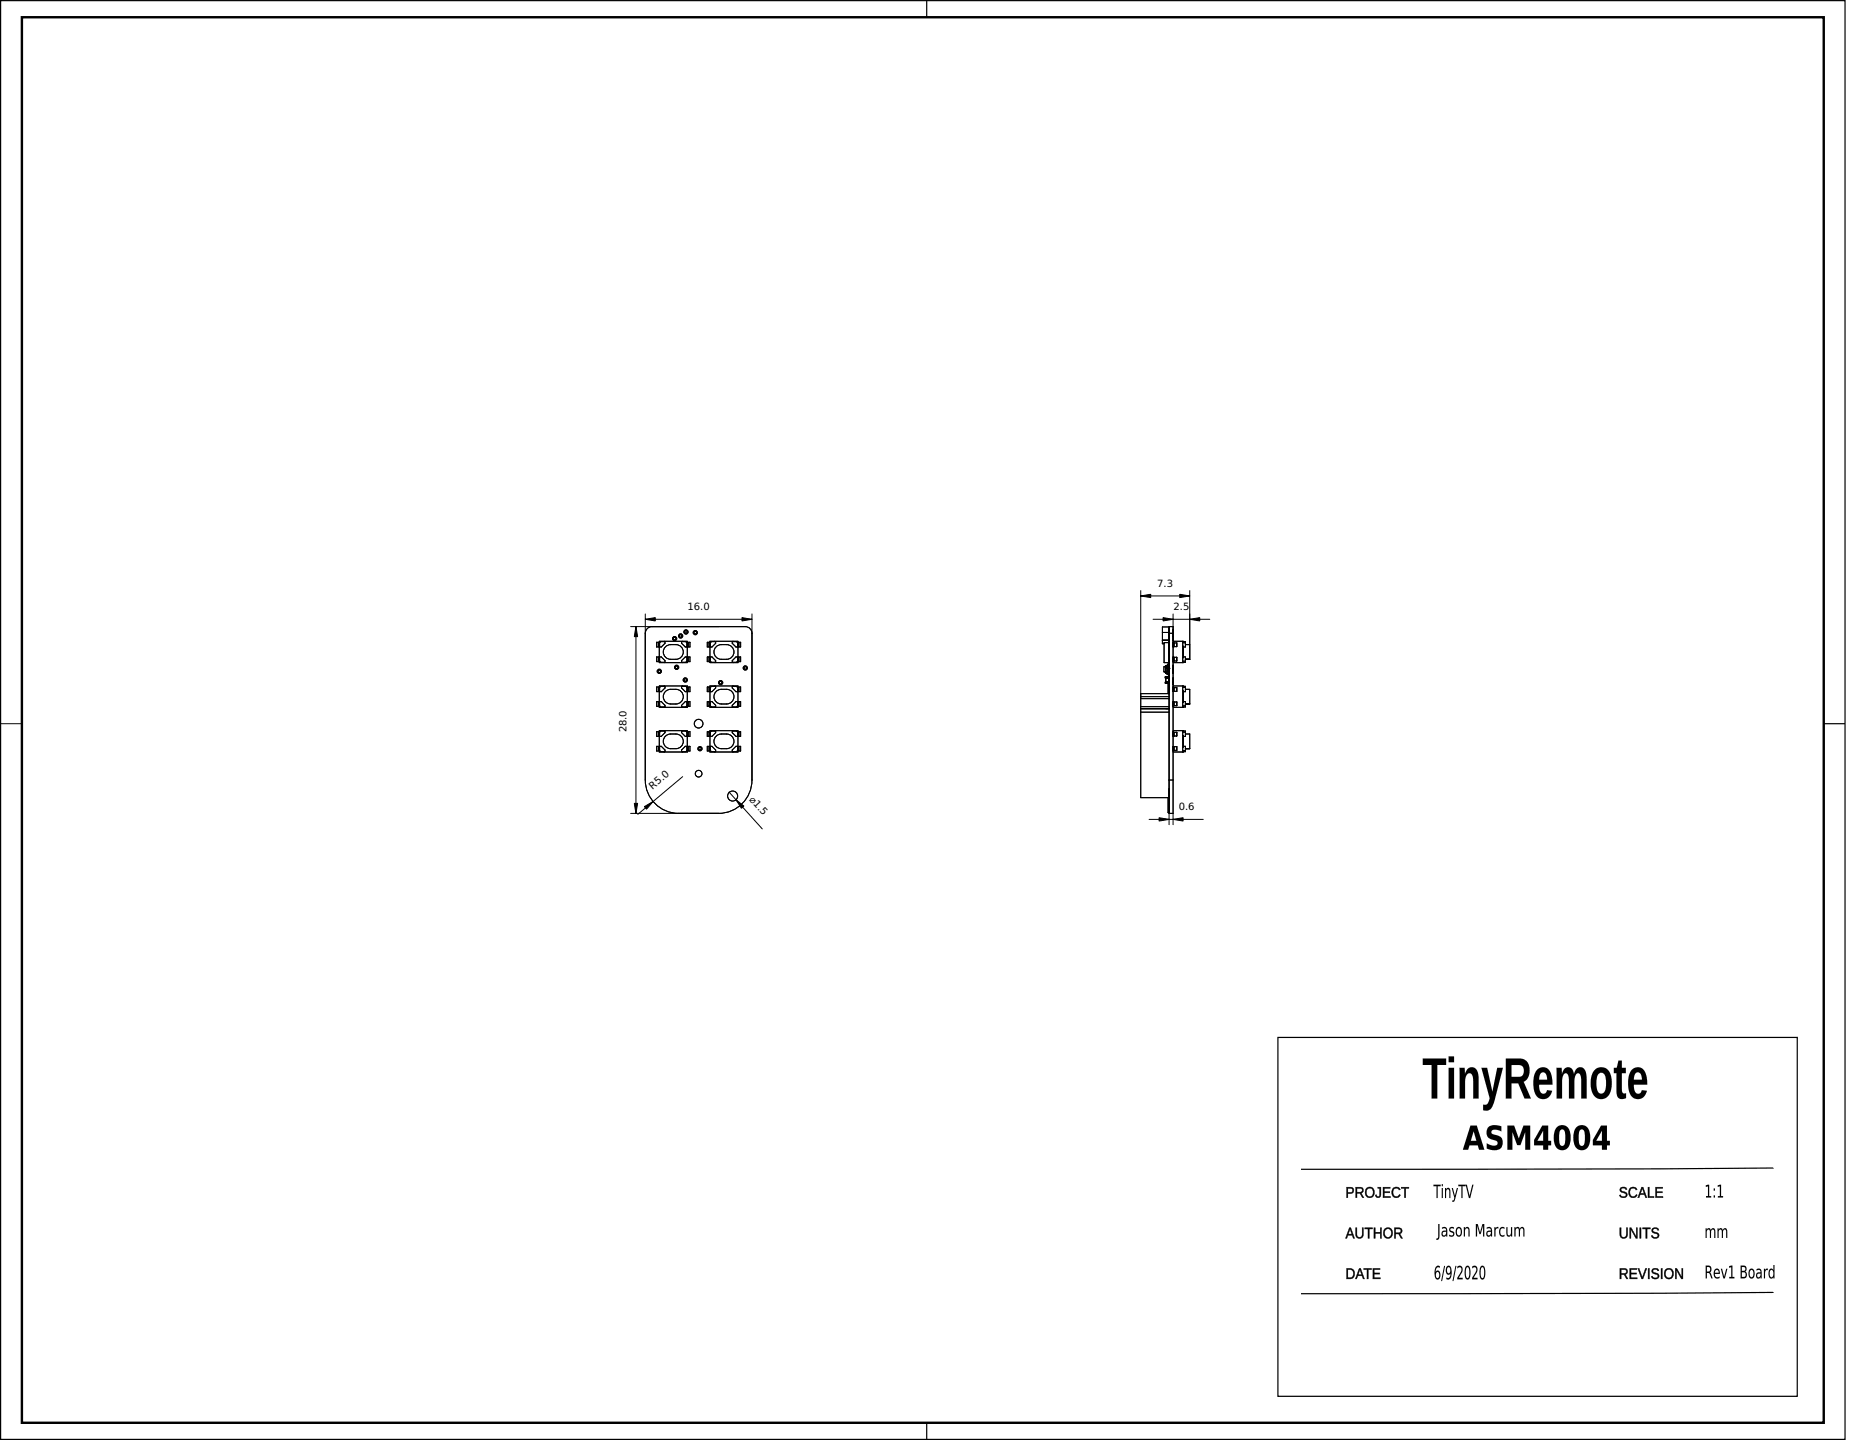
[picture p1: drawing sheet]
<svg xmlns="http://www.w3.org/2000/svg" width="279mm" height="216mm" viewBox="0 0 279 216" stroke-linecap="round" stroke-linejoin="round" font-family="sans-serif">
<defs><g id="words">
<g font-size="1.5">
<text x="173.6" y="87.9">7.3</text>
<text x="103.1" y="91.4">16.0</text>
<text x="176" y="91.4">2.5</text>
<text x="94" y="109.8" transform="rotate(-90 94 109.8)">28.0</text>
<text x="97.9" y="118.4" transform="rotate(-40 97.9 118.4)">R5.0</text>
<text x="112.3" y="119.9" transform="rotate(48 112.3 119.9)">⌀1.5</text>
<text x="176.8" y="121.4">0.6</text>
</g>
</g></defs>
<g fill="none" stroke="#000" stroke-width=".15">
<path d="M94.6 94h17.2a1 1 0 0 1 1 1M95.4 94v27.9M96.8 92.1v24.8a5 5 0 0 0 5 5M96.8 92.9h16M97.8 94a1 1 0 0 0-1 1M98.8 96.4v.6M98.8 98.6v.5M98.9 96.3h-.4v.7h.4M98.9 98.5h-.4v.7h.4M98.9 96.2h4.2v3.2h-4.2zM98.9 96.4h-.2v.6h.2M98.9 98.6h-.2v.5h.2"/>
<path d="M98.9 98.6h.1M98.9 96.9h.1M98.9 96.4l.2-.2h.6v.3l-.5 .5h-.3zM98.9 98.5h.3l.5 .6v.2h-.6l-.2-.2zM99.6 96.2h.1M99.6 99.3v.1M99.7 97.1a1.93 1.93 0 0 1 2.6 0 1.1 1.1 0 0 1 .1 1.1 1.1 1.1 0 0 1-1 .7 1.48 1.48 0 0 1-1.9-.8v-.3zM102.2 96.2h.6l.2 .2v.6h-.2l-.6-.5zM102.2 99.1l.6-.6h.2v.6l-.2 .2h-.6zM102.3 96.2h.1M102.3 99.3v.1M103 98.6h.1"/>
<path d="M103 96.9h.1M103.1 96.3h.4v.7h-.4M103.1 98.5h.4v.7h-.4M103.1 96.4h.1v.6h-.1M103.1 98.6h.1v.5h-.1M103.1 96.4v.6M103.1 98.6v.5M106.4 96.4v.6M106.4 98.6v.5M106.5 96.3h-.4v.7h.4M106.5 98.5h-.4v.7h.4M106.5 96.2h4.2v3.2h-4.2z"/>
<path d="M106.5 96.4h-.2v.6h.2M106.5 98.6h-.2v.5h.2M106.5 98.6h.1M106.5 96.9h.1M106.5 98.5h.3l.5 .6v.2h-.6l-.2-.2zM106.7 96.2h.6v.3l-.5 .5h-.3v-.6zM107.2 96.2h.1M107.2 99.3v.1M107.3 97.1a1.93 1.93 0 0 1 2.6 0 1.1 1.1 0 0 1 .1 1.1 1.1 1.1 0 0 1-1 .7 1.48 1.48 0 0 1-1.9-.8v-.3zM109.8 96.2h.6l.2 .2v.6h-.2l-.6-.5zM109.8 99.1l.6-.6h.2v.6l-.2 .2h-.6zM109.9 96.2h.1"/>
<path d="M109.9 99.3v.1M110.6 98.6h.1M110.6 96.9h.1M110.7 96.3h.4v.7h-.4M110.7 98.5h.4v.7h-.4M110.7 96.4h.1v.6h-.1M110.7 98.6h.1v.5h-.1M110.7 96.4v.6M110.7 98.6v.5M112.8 92.1v24.8a5 5 0 0 1-5 5h-13.2M171.1 88.6v31h4.2M171.1 89.4h7.3"/>
<path d="M172.9 92.9h8.5M174.3 96h1M174.3 94.8h1M174.7 100h.1M174.9 99.8l-.2 .2M174.9 99.8v.1M174.9 99.9v.1M174.9 99.9l-.2 .1M175.1 99.7l-.2 .1M175.1 99.7l.2 .1M175.3 99.8l-.4 .1M175.3 99.1h.1"/>
<path d="M175.3 98.6h.1M175.3 96.8v.1M175.3 97.3h.1M175.3 98.9h.1M175.3 99h.1M175.3 98.4h.1M175.3 98.2h.1M175.3 98h.1M175.3 97.7h.1M175.3 97.5h.1M175.3 97.1h.1M175.3 96.6h.1"/>
<path d="M175.3 96.8h.1M175.3 99.6h-.1l-.1 .1M175.3 99.7v.1M175.3 100h-.7v.7h.4M175.3 95.4h.1M175.3 99.8h.1M175.3 95.9h.1M175.3 97.6h.1M175.3 99.3h.1M175.3 95.2h.1M175.3 94.2h.1M175.3 98.1h.1"/>
<path d="M175.3 94.7h.1M175.3 96.4h-.7v3h.7M175.3 99.7h.1M175.3 94h-1v2.5h.3M175.3 95h.6M175.9 96.2h1.6M175.9 94h-.6v29.6M175.9 96.3h.1M175.9 97h.1M175.9 98.5h.1M175.9 99.2h.1M175.9 95.4h.1"/>
<path d="M175.9 96.1h.1M175.9 95h.1M175.9 94.4h.1M175.9 99.7h.1M175.9 92.1v31.5M176 96.4h.5v.6h-.5zM176 98.6h.5v.5h-.5zM176.1 96.4v.6M176.1 98.6v.5M177.4 96.2h.4v.8h-.3M177.4 96.4h.4M177.4 96.2v3.2"/>
<path d="M177.4 99.1h.4M177.4 96.9h.1v1.7h-.1M177.5 98.5h.3v.8h-.4M177.5 99.3l-1.6 .1M177.8 96.7h.6M178.4 88.6v10.3h-.6M.1 108.5h3.2M98.8 103.1v.6M98.8 105.3v.5M98.8 109.8v.5M98.8 111.9v.6M98.9 109.7h-.4v.7h.4"/>
<path d="M98.9 111.9h-.4v.7h.4M98.9 105.2h-.4v.7h.4M98.9 103h-.4v.7h.4M98.9 109.5h4.2v3.2h-4.2zM98.9 109.8h-.2v.5h.2M98.9 111.9h-.2v.6h.2M98.9 112h.1M98.9 110.3h.1M98.9 102.9h4.2v3.2h-4.2zM98.9 105.3h-.2v.5h.2M98.9 103.1h-.2v.6h.2M98.9 103.6h.1"/>
<path d="M98.9 105.3h.1M98.9 109.8l.2-.2h.6v.2l-.5 .6h-.3zM98.9 105.2h.3l.5 .6v.2h-.6l-.2-.2zM98.9 103.1l.2-.2h.6v.3l-.5 .5h-.3zM98.9 111.9h.3l.5 .5v.3h-.6l-.2-.2zM99.6 102.9h.1M99.6 106v.1M99.6 109.5v.1M99.6 112.7h.1M99.7 103.8a1.93 1.93 0 0 1 2.6 0 1.1 1.1 0 0 1 .1 1.1 1.1 1.1 0 0 1-1 .7 1.48 1.48 0 0 1-1.9-.8v-.3zM99.7 110.5a1.93 1.93 0 0 1 2.6 0 1.1 1.1 0 0 1 .1 1.1 1.1 1.1 0 0 1-1 .6 1.48 1.48 0 0 1-1.9-.7v-.4zM102.2 109.6h.6l.2 .2v.6h-.2l-.6-.6z"/>
<path d="M102.2 102.9h.6l.2 .2v.6h-.2l-.6-.5zM102.3 102.9h.1M102.3 106v.1M102.3 109.5v.1M102.3 112.7h.1M102.4 116.4l-6.7 5.7M102.8 105.2h.2v.6l-.2 .2h-.6v-.2zM102.8 111.9h.2v.6l-.2 .2h-.6v-.3zM103 112h.1M103 110.3h.1M103 103.6h.1M103 105.3h.1"/>
<path d="M103.1 109.7h.4v.7h-.4M103.1 111.9h.4v.7h-.4M103.1 105.2h.4v.7h-.4M103.1 103h.4v.7h-.4M103.1 109.8h.1v.5h-.1M103.1 111.9h.1v.6h-.1M103.1 105.3h.1v.5h-.1M103.1 103.1h.1v.6h-.1M103.1 103.1v.6M103.1 105.3v.5M103.1 109.8v.5M103.1 111.9v.6"/>
<path d="M104.8 107.9h.1M106.4 103.1v.6M106.4 105.3v.5M106.4 109.8v.5M106.4 111.9v.6M106.5 109.7h-.4v.7h.4M106.5 111.9h-.4v.7h.4M106.5 103h-.4v.7h.4M106.5 105.2h-.4v.7h.4M106.5 109.5h4.2v3.2h-4.2zM106.5 102.9h4.2v3.2h-4.2zM106.5 109.8h-.2v.5h.2"/>
<path d="M106.5 111.9h-.2v.6h.2M106.5 112h.1M106.5 110.3h.1M106.5 103.1h-.2v.6h.2M106.5 105.3h-.2v.5h.2M106.5 103.6h.1M106.5 105.3h.1M106.5 105.2h.3l.5 .6v.2h-.6l-.2-.2zM106.5 111.9h.3l.5 .5v.3h-.6l-.2-.2zM106.7 109.6h.6v.2l-.5 .6h-.3v-.6zM106.7 102.9h.6v.3l-.5 .5h-.3v-.6zM107.2 102.9h.1"/>
<path d="M107.2 106v.1M107.2 109.5v.1M107.2 112.7h.1M107.5 110.3a2.04 2.04 0 0 1 2.4 .2 1.1 1.1 0 0 1 .1 1.1 1.1 1.1 0 0 1-1 .6 1.48 1.48 0 0 1-1.9-.7 1.1 1.1 0 0 1 .4-1.2zM107.5 103.6a2.04 2.04 0 0 1 2.4 .2 1.1 1.1 0 0 1 .1 1.1 1.1 1.1 0 0 1-1 .7 1.48 1.48 0 0 1-1.9-.8 1.1 1.1 0 0 1 .4-1.2zM109.3 118.8l5 5.5M109.8 109.6h.6l.2 .2v.6h-.2l-.6-.6zM109.8 105.8l.6-.6h.2v.6l-.2 .2h-.6zM109.8 102.9h.6l.2 .2v.6h-.2l-.6-.5zM109.8 112.4l.6-.5h.2v.6l-.2 .2h-.6zM109.9 102.9h.1M109.9 106v.1"/>
<path d="M109.9 109.5v.1M109.9 112.7h.1M110.6 112h.1M110.6 110.3h.1M110.6 103.6h.1M110.6 105.3h.1M110.7 109.7h.4v.7h-.4M110.7 103h.4v.7h-.4M110.7 105.2h.4v.7h-.4M110.7 111.9h.4v.7h-.4M110.7 109.8h.1v.5h-.1M110.7 111.9h.1v.6h-.1"/>
<path d="M110.7 103.1h.1v.6h-.1M110.7 105.3h.1v.5h-.1M110.7 103.1v.6M110.7 105.3v.5M110.7 109.8v.5M110.7 111.9v.6M171.1 104h4.2M171.1 104.5h4.2M171.1 106.3h4.2M171.1 104.8h4.2M171.1 106h4.2M171.1 106.8h4.2"/>
<path d="M174.6 107.9h.1M174.7 100.7l.2 .2M174.7 100.7h.1M174.7 100.7l.2 .1M174.8 102.4v.1M174.8 101.5v.9M174.8 101.7h.5M174.8 102.3h.5M174.8 101.5h.5M174.8 102.4h.5M174.8 101.5h.1M174.8 102.5h.5"/>
<path d="M174.8 101.5v.2M174.8 102.3v.2M174.9 101.7v.6M174.9 100.9l.1 .1M174.9 100.7v.1M174.9 100.8h.1M174.9 100.8v.1M175.2 101.1h.1M175.2 119.6v2.2h.1M175.2 100.2h-.4v.8h.2M175.3 101.7v.6M175.3 101.5h.1"/>
<path d="M175.3 101.5v.2M175.3 102.3v.2M175.3 100.2h.1M175.3 102.2h.1M175.3 101.7h.1M175.3 100.1h.1M175.3 102.4v.1M175.3 103.7h.1M175.3 100.1h-.1v.5M175.3 102.3h.1M175.3 100.6h-.3v.5h.3M175.3 100.3h.1"/>
<path d="M175.3 101h.1M175.3 102h.1M175.3 103.2h.1M175.3 102.7h-.1v1.3M175.3 102.4h.1M175.3 116.9h.6M175.9 109.5l1.6 .1M175.9 102.9h1.6M175.9 109.7h.1M175.9 110.4h.1M175.9 111.9h.1M175.9 112.6h.1"/>
<path d="M175.9 105.9h.1M175.9 105.2h.1M175.9 103.7h.1M175.9 103h.1M175.9 102.7h.1M175.9 102.3h.1M175.9 101.6h.1M175.9 100.3h.1M175.9 101h.1M176 109.8h.5v.5h-.5zM176 111.9h.5v.6h-.5zM176 105.3h.5v.5h-.5z"/>
<path d="M176 103.1h.5v.6h-.5zM176.1 103.1v.6M176.1 105.3v.5M176.1 109.8v.5M176.1 111.9v.6M177.4 109.6h.4v.8h-.3M177.4 102.9h.4v.8h-.3M177.4 112.5h.4M177.4 105.8h.4M177.4 102.9v3.2M177.4 109.5v3.2M177.4 103.1h.4"/>
<path d="M177.4 109.8h.4M177.4 110.3h.1v1.7h-.1M177.4 103.6h.1v1.7h-.1M177.5 105.2h.3v.8h-.4M177.5 112.7h-1.6M177.5 111.9h.3v.8h-.4M177.5 106l-1.6 .1M177.8 110h.6v2.2h-.6M177.8 103.4h.6v2.2h-.6M172.3 122.8h8.2M175.3 121.7h.1M175.3 121.9h.6"/>
<circle cx="101.2" cy="95.8" r=".32"/>
<circle cx="101.2" cy="95.8" r=".19"/>
<circle cx="102.1" cy="95.4" r=".32"/>
<circle cx="102.1" cy="95.4" r=".19"/>
<circle cx="102.9" cy="94.8" r=".32"/>
<circle cx="102.9" cy="94.8" r=".19"/>
<circle cx="104.3" cy="94.9" r=".32"/>
<circle cx="104.3" cy="94.9" r=".19"/>
<circle cx="98.9" cy="100.7" r=".32"/>
<circle cx="98.9" cy="100.7" r=".19"/>
<circle cx="101.5" cy="100.1" r=".32"/>
<circle cx="101.5" cy="100.1" r=".19"/>
<circle cx="102.8" cy="102" r=".32"/>
<circle cx="102.8" cy="102" r=".19"/>
<circle cx="104.8" cy="116" r=".5"/>
<circle cx="104.8" cy="108.5" r=".65"/>
<circle cx="105" cy="112.2" r=".32"/>
<circle cx="105" cy="112.2" r=".19"/>
<circle cx="108.1" cy="102.4" r=".32"/>
<circle cx="108.1" cy="102.4" r=".19"/>
<circle cx="109.9" cy="119.4" r=".75"/>
<circle cx="111.8" cy="100.2" r=".32"/>
<circle cx="111.8" cy="100.2" r=".19"/>
</g>
<path d="M.1 .1h276.6v215.7h-276.6zM139 0v2.6M273.5 108.5h3.2M191.7 155.5h77.8v53.9h-77.8zM265.9 175.1l-21 .2h-49.8M265.9 193.7l-21 .2-49.8 .1M139 213.2v2.6" fill="none" stroke="#000" stroke-width=".18"/>
<g fill="#000">
<path d="M213.4 158.7h3.5v1h-1.3v5h-.9v-5h-1.3zM217.3 158.4h.8v.9h-.8zM217.3 160.1h.8v4.6h-.8zM218.9 160.1h.8v.9a1 1 0 0 1 .6-.9 1 1 0 0 1 1 .1 2.18 2.18 0 0 1 .5 1.6v2.9h-.9v-2.6a1.08 1.08 0 0 0-.5-1.2 1.2 1.2 0 0 0-.7 1.3v2.5h-.8zM222.2 160.1h.8l.8 3.6 .7-3.6h.9l-1.4 5.2a1.21 1.21 0 0 1-1.6 1.2v-.9a.69 .69 0 0 0 1-.7v-.2zM225.8 158.7h2.1a1.57 1.57 0 0 1 1.5 2 1.6 1.6 0 0 1-.9 1.5l1.1 2.5h-1l-.9-2.3h-1v2.3h-.9zM226.7 159.7v1.8h1.1a.9 .9 0 0 0 .7-.9 .9 .9 0 0 0-.7-.9zM230.5 160.4a1.26 1.26 0 0 1 1.4-.3 1.26 1.26 0 0 1 .8 1.1l.1 1.4h-2a1.17 1.17 0 0 0 .7 1.4l.3-.1 .2-.5 .8 .1a1.36 1.36 0 0 1-1.4 1.3 1.36 1.36 0 0 1-1.3-1.4l-.1-.2a3.7 3.7 0 0 1 .5-2.8zM231.1 160.9l-.2 .5-.1 .5h1.2l-.1-.6a.51 .51 0 0 0-.3-.5 .51 .51 0 0 0-.5 .1zM233.4 160.1h.8v.9a.97 .97 0 0 1 1.4-.9l.3 .4 .1 .5a.98 .98 0 0 1 1.5-.9 1.97 1.97 0 0 1 .5 1.7v2.9h-.9v-2.6a1.15 1.15 0 0 0-.4-1.2 1.12 1.12 0 0 0-.6 1.3v2.5h-.8v-2.6a1.15 1.15 0 0 0-.5-1.2 1.16 1.16 0 0 0-.5 1.3v2.5h-.8zM239.3 160.3a1.47 1.47 0 0 1 1.5-.2 1.47 1.47 0 0 1 .8 1.3 3.1 3.1 0 0 1-.8 3.2 1.48 1.48 0 0 1-2.1-1.2 3.4 3.4 0 0 1 .6-3.1zM239.8 161a2.89 2.89 0 0 0 0 2.9 .7 .7 0 0 0 .8-.1 .7 .7 0 0 0 .2-.7 3.3 3.3 0 0 0-.3-2.1 .56 .56 0 0 0-.7 0zM242.7 159h.5v1.1h.6v.8h-.6v2.4a.45 .45 0 0 0 .1 .5 .45 .45 0 0 0 .6 .1v.7a.92 .92 0 0 1-1.1 .1 .92 .92 0 0 1-.4-1.1v-2.7h-.4v-.8h.5zM244.8 160.4a1.26 1.26 0 0 1 1.3-.3 1.26 1.26 0 0 1 .8 1.1l.1 1.4h-2a1.18 1.18 0 0 0 .7 1.4l.3-.1 .2-.5 .8 .1a1.36 1.36 0 0 1-1.4 1.3 1.36 1.36 0 0 1-1.3-1.4l-.1-.2a3.7 3.7 0 0 1 .6-2.8zM245.3 160.9l-.2 .5-.1 .5h1.3l-.1-.6a.51 .51 0 0 0-.4-.5 .51 .51 0 0 0-.5 .1z"/>
<path d="M213.4 158.7h3.5v1h-1.3v5h-.9v-5h-1.3zM213.4 158.7v1h1.3v5h.9v-5h1.3v-1zM217.2 158.4h.9v.9h-.9zM217.3 158.4v.9h.8v-.9zM217.2 160.1h.9v4.6h-.9zM217.3 160.1v4.6h.8v-4.6zM218.9 160.1h.8v.9a1 1 0 0 1 1-1 1 1 0 0 1 1 1.1l.1 3.6h-.9v-2.6a1.08 1.08 0 0 0-.5-1.2 1.12 1.12 0 0 0-.7 1.3v2.5h-.8zM218.9 160.1v4.6h.8v-2.5a1.2 1.2 0 0 1 .7-1.3 .97 .97 0 0 1 .5 1.2v2.6h.9v-2.9a1.58 1.58 0 0 0-.9-1.8 1.2 1.2 0 0 0-1.2 1v-.9zM222.2 160.1h.8l.8 3.6 .7-3.6h.9l-1.4 5.2a1.21 1.21 0 0 1-1.6 1.2v-.9h.4l.3-.1 .3-.8zM222.2 160.1l1.2 4.6a.98 .98 0 0 1-.7 1l-.3-.1v.9h.4a.91 .91 0 0 0 .9-.4l.5-1.1 1.2-4.9h-.9l-.7 3.6-.8-3.6zM225.8 158.7h2.1a1.57 1.57 0 0 1 1.5 2 1.61 1.61 0 0 1-.9 1.5l1.1 2.5h-1l-.9-2.3h-1v2.3h-.9zM225.8 158.7v6h.9v-2.3h1l.9 2.3h1l-1.1-2.5a2.02 2.02 0 0 0 0-3.4l-.6-.1zM226.7 159.7v1.8l1.1-.1a.89 .89 0 0 0 .7-.8 .89 .89 0 0 0-.7-.9zM226.7 159.7h1.1a.94 .94 0 0 1 .7 .6 .94 .94 0 0 1-.2 1l-.3 .1-1.3 .1zM230.5 160.4a1.26 1.26 0 0 1 1.4-.3 1.26 1.26 0 0 1 .8 1.1l.1 1.4h-2a1.17 1.17 0 0 0 .7 1.4l.3-.1 .2-.5 .8 .1a1.37 1.37 0 0 1-1.4 1.3 1.37 1.37 0 0 1-1.3-1.4l-.1-.2a3.7 3.7 0 0 1 .5-2.8zM230.5 160.4a3.9 3.9 0 0 0 0 4 1.34 1.34 0 0 0 1.4 .3 1.34 1.34 0 0 0 .9-1.2l-.8-.1a.57 .57 0 0 1-.6 .6 .57 .57 0 0 1-.5-.7l-.1-.7h2a2.76 2.76 0 0 0-.9-2.5l-.7-.1zM231.1 160.9l-.2 .5-.1 .5h1.2l-.1-.6a.51 .51 0 0 0-.3-.5 .51 .51 0 0 0-.5 .1zM231.1 160.9l.2-.1a.84 .84 0 0 1 .7 1.1h-1.2l.1-.5zM233.4 160.1h.8l.1 .9a.9 .9 0 0 1 .4-.9 .9 .9 0 0 1 1.1 .2l.3 .7a.9 .9 0 0 1 .5-.9 .9 .9 0 0 1 1.1 .3l.2 .5 .1 .6v3.2h-.9v-2.6a1.15 1.15 0 0 0-.4-1.2 1.11 1.11 0 0 0-.6 1.3v2.5h-.8v-2.6a1.15 1.15 0 0 0-.5-1.2 1.16 1.16 0 0 0-.5 1.3v2.5h-.9zM233.4 160.1l.1 4.6h.8v-2.5a1.32 1.32 0 0 1 .5-1.3 1.01 1.01 0 0 1 .5 1.2v2.6h.8v-2.5a1.27 1.27 0 0 1 .6-1.3 1.01 1.01 0 0 1 .4 1.2v2.6h.9v-2.9a1.63 1.63 0 0 0-.8-1.8 1.22 1.22 0 0 0-1.2 1 .85 .85 0 0 0-.6-1 .85 .85 0 0 0-1 .7l-.2 .3v-.9zM239.3 160.3a1.47 1.47 0 0 1 1.5-.2 1.47 1.47 0 0 1 .8 1.3 3.1 3.1 0 0 1-.8 3.2 1.48 1.48 0 0 1-2.1-1.2 3.4 3.4 0 0 1 .6-3.1zM239.3 160.3a3.4 3.4 0 0 0 0 4.2 1.47 1.47 0 0 0 2.3-1.1 3.1 3.1 0 0 0-.7-3.2l-.5-.2h-.5zM239.8 161a2.88 2.88 0 0 0 0 2.9 .7 .7 0 0 0 .8-.1 .7 .7 0 0 0 .2-.7 3.3 3.3 0 0 0-.3-2.1 .56 .56 0 0 0-.7 0zM239.7 161a.67 .67 0 0 1 .8-.1 .67 .67 0 0 1 .3 .8 2.53 2.53 0 0 1-.4 2.2 .69 .69 0 0 1-.7-.1 .69 .69 0 0 1-.2-.7 3.1 3.1 0 0 1 .2-2.1zM242.7 159h.5v1.1h.6v.8h-.6v2.4a.45 .45 0 0 0 .1 .5 .45 .45 0 0 0 .6 .1v.7a.94 .94 0 0 1-1.1 0 .94 .94 0 0 1-.4-1v-2.7h-.4v-.8h.5zM242.7 159l-.2 1.1h-.5v.8h.4v2.7a.92 .92 0 0 0 .4 1.1 .92 .92 0 0 0 1.1-.1v-.7a.45 .45 0 0 1-.6-.1 .45 .45 0 0 1-.1-.5v-2.4h.6v-.8h-.6v-1.1zM244.8 160.4a1.26 1.26 0 0 1 1.3-.3 1.26 1.26 0 0 1 .8 1.1l.1 1.4h-2a1.17 1.17 0 0 0 .7 1.4l.3-.1 .2-.5 .8 .1a1.37 1.37 0 0 1-1.4 1.3 1.37 1.37 0 0 1-1.3-1.4l-.1-.2a3.7 3.7 0 0 1 .6-2.8zM244.8 160.4a3.9 3.9 0 0 0-.1 4 1.34 1.34 0 0 0 1.4 .3 1.34 1.34 0 0 0 .9-1.2l-.8-.1a.57 .57 0 0 1-.6 .6 .57 .57 0 0 1-.5-.7l-.1-.7h2a2.76 2.76 0 0 0-.9-2.5l-.6-.1zM245.3 160.9l-.2 .5-.1 .5h1.3l-.1-.6a.51 .51 0 0 0-.4-.5 .51 .51 0 0 0-.5 .1zM245.3 160.9l.2-.1a.84 .84 0 0 1 .8 1.1h-1.3l.1-.5z"/>
<path d="M202 178h.5a.48 .48 0 0 1 .5 .5 .48 .48 0 0 1-.4 .5h-.5v.6h-.1zM202.1 178.2v.6h.4a.31 .31 0 0 0 .4-.3 .31 .31 0 0 0-.4-.3zM203.3 178h.7a.46 .46 0 0 1 .5 .4 .46 .46 0 0 1-.4 .5l.4 .7h-.2l-.3-.7h-.5v.7h-.2zM203.5 178.2v.5h.5a.29 .29 0 0 0 .3-.3 .29 .29 0 0 0-.3-.2zM204.9 178.2a.78 .78 0 0 1 1.2 .3 .78 .78 0 0 1-.7 1.1 .85 .85 0 0 1-.5-1.4zM205.1 178.3a.6 .6 0 0 0-.1 .8 .6 .6 0 0 0 .8 .1 .6 .6 0 0 0 .1-.8 .6 .6 0 0 0-.8-.1zM206.6 178h.5v1.1a.42 .42 0 0 1-.4 .5 .42 .42 0 0 1-.4-.4l.1-.1a.24 .24 0 0 0 .3 .3 .24 .24 0 0 0 .2-.3v-.9h-.3zM207.4 178h1.1v.2h-.9v.5h.8v.1h-.8v.6h.9v.2h-1.1zM208.9 178.2l.5-.2a.58 .58 0 0 1 .6 .4h-.2a.52 .52 0 0 0-.7-.2 .52 .52 0 0 0-.2 .8 .48 .48 0 0 0 .4 .4 .48 .48 0 0 0 .6-.3l.1 .1a.71 .71 0 0 1-.9 .3 .71 .71 0 0 1-.4-1zM210.1 178h1.2v.2h-.5v1.4h-.2v-1.4h-.5z"/>
<path d="M201.9 178h.6a.51 .51 0 0 1 .6 .5 .51 .51 0 0 1-.5 .5h-.5l.1 .6h-.3zM202 178v1.6h.1v-.7h.5a.45 .45 0 0 0 .4-.4 .45 .45 0 0 0-.5-.5zM202.1 178.2v.6l.6-.1a.29 .29 0 0 0 .1-.3 .29 .29 0 0 0-.3-.2zM202.1 178.1h.4a.34 .34 0 0 1 .4 .4 .34 .34 0 0 1-.4 .3h-.4zM203.3 178h.7a.49 .49 0 0 1 .5 .4 .49 .49 0 0 1-.4 .5l.5 .7h-.3l-.3-.7h-.5v.7h-.2zM203.3 178v1.6h.2v-.7h.5l.3 .7h.2l-.4-.7a.42 .42 0 0 0 .4-.5 .42 .42 0 0 0-.5-.4zM203.5 178.2v.5h.5a.26 .26 0 0 0 .3-.3 .26 .26 0 0 0-.3-.2zM203.5 178.1h.5a.32 .32 0 0 1 .3 .3 .32 .32 0 0 1-.3 .4h-.5zM204.9 178.2a.81 .81 0 0 1 1.2 .3 .81 .81 0 0 1-.7 1.1 .88 .88 0 0 1-.5-1.4zM204.9 178.2a.77 .77 0 0 0-.1 1 .77 .77 0 0 0 1 .3 .76 .76 0 0 0 .2-1.1 .76 .76 0 0 0-1.1-.2zM205.1 178.3a.57 .57 0 0 0-.1 .8 .57 .57 0 0 0 .8 .1 .57 .57 0 0 0 0-.8 .57 .57 0 0 0-.7-.1zM205 178.3a.64 .64 0 0 1 1 .3 .64 .64 0 0 1-.6 .8 .7 .7 0 0 1-.4-1.1zM206.6 178h.5v1.1a.44 .44 0 0 1-.4 .5 .44 .44 0 0 1-.4-.5h.2a.21 .21 0 0 0 .1 .3 .21 .21 0 0 0 .3-.2v-1h-.3zM206.6 178v.2l.3-.1v1a.27 .27 0 0 1-.2 .3 .27 .27 0 0 1-.3-.3l-.1 .1a.39 .39 0 0 0 .4 .4 .39 .39 0 0 0 .4-.5v-1.1zM207.4 178h1.1v.2h-.9v.5l.9-.1v.3l-.9-.1v.6h1v.2h-1.2zM207.4 178v1.6h1.1v-.2h-.9v-.6h.8v-.1h-.8v-.6l.9 .1v-.2zM208.9 178.2a.65 .65 0 0 1 1.1 .2l-.2 .1a.5 .5 0 0 0-.7-.3 .5 .5 0 0 0-.1 .7 .45 .45 0 0 0 .4 .5 .45 .45 0 0 0 .4-.4l.2 .1a.73 .73 0 0 1-1 .4 .73 .73 0 0 1-.3-1zM208.9 178.2a.76 .76 0 0 0-.1 1 .76 .76 0 0 0 1 .3l.2-.3-.1-.1a.51 .51 0 0 1-.7 .3 .51 .51 0 0 1-.3-.6 .5 .5 0 0 1 .3-.7 .5 .5 0 0 1 .6 .3h.2a.67 .67 0 0 0-1.1-.2zM210.1 178h1.2v.2h-.5v1.4h-.2v-1.4h-.5zM210.1 178v.2l.6-.1-.1 1.5h.2v-1.5l.5 .1v-.2z"/>
<path d="M215 177.6h1.1v.2h-.5v1.8h-.2v-1.8h-.4zM216.2 178.1h.2v1.5h-.2zM216.2 177.5h.2v.3h-.2zM216.7 178.1h.2v.3a.33 .33 0 0 1 .4-.3 .33 .33 0 0 1 .2 .4v1.1h-.1l-.1-1.1-.2-.2a.38 .38 0 0 0-.2 .5v.8h-.2zM217.7 178.1h.2l.3 1.2 .3-1.2h.2l-.5 1.9-.3 .2h-.1v-.2l.2-.1 .1-.3zM218.7 177.6h1.1v.2h-.5v1.8h-.1v-1.8h-.5zM219.8 177.6h.2l.4 1.7 .4-1.7h.2l-.5 2h-.2z"/>
<path d="M215 177.6h1.1v.3l-.5-.1v1.8h-.2v-1.8l-.4 .1zM215 177.6v.2h.4v1.8h.2v-1.8h.5v-.2zM216.2 178.1h.2v1.5h-.2zM216.2 178.1v1.5h.2v-1.5zM216.2 177.5h.2v.4h-.2zM216.2 177.5v.3h.2v-.3zM216.7 178.1h.2v.3a.33 .33 0 0 1 .4-.3 .33 .33 0 0 1 .2 .4v1.1h-.1l-.1-1.1-.2-.2a.38 .38 0 0 0-.2 .5v.8h-.2zM216.7 178.1v1.5h.2v-.8a.39 .39 0 0 1 .2-.5l.3 .2v1.1h.1v-1.1a.33 .33 0 0 0-.2-.4 .33 .33 0 0 0-.4 .3v-.3zM217.7 178.1h.2l.3 1.2 .3-1.2h.2l-.5 1.9-.3 .2h-.1v-.2l.2-.1 .1-.3zM217.7 178.1l.4 1.5-.1 .3-.2 .1v.2h.1l.3-.2 .5-1.9h-.2l-.3 1.2-.3-1.2zM218.7 177.6h1.1v.3l-.5-.1v1.8h-.1v-1.8l-.5 .1zM218.7 177.6v.2h.5v1.8h.1v-1.8h.5v-.2zM219.8 177.6h.2l.4 1.7 .4-1.7h.2l-.5 2h-.2zM219.8 177.6l.5 2h.2l.5-2h-.2l-.4 1.7-.4-1.7z"/>
<path d="M220.5 168.8h1l1.1 3.6h-.8l-.2-.7h-1.2l-.2 .7h-.8zM221 169.6l-.4 1.4h.8zM223.2 169a2.16 2.16 0 0 1 2-.1v.7a1.37 1.37 0 0 0-1.5 0 .38 .38 0 0 0 .4 .5 1.2 1.2 0 0 1 1.3 1.4 1.2 1.2 0 0 1-1.6 .9l-.8-.2v-.8a1.37 1.37 0 0 0 1.6 .1 .37 .37 0 0 0-.2-.5h-.3a1.17 1.17 0 0 1-1.1-.7 1.17 1.17 0 0 1 .2-1.3zM226.1 168.8h1l.7 1.9 .7-1.9h1v3.6h-.8v-2.7l-.7 2h-.5l-.7-2v2.7h-.7zM231.4 169.5l-.8 1.5h.8zM231.3 168.8h.9v2.2h.4v.7h-.4v.7h-.8v-.7h-1.3v-.8zM234 169.5a3.3 3.3 0 0 0 0 2.2 .37 .37 0 0 0 .7-.2 2.59 2.59 0 0 0-.3-2.1zM233.5 169a1.25 1.25 0 0 1 1.4-.1 1.25 1.25 0 0 1 .6 1.2l.1 .5a1.5 1.5 0 0 1-1.3 1.9 1.3 1.3 0 0 1-1.3-1.5v-.9a1.82 1.82 0 0 1 .5-1.1zM237 169.5a3.3 3.3 0 0 0 0 2.2 .37 .37 0 0 0 .6-.2 2.59 2.59 0 0 0-.2-2.1zM236.5 169a1.25 1.25 0 0 1 1.4-.1 1.25 1.25 0 0 1 .6 1.2v.5a1.5 1.5 0 0 1-1.3 1.9 1.3 1.3 0 0 1-1.2-1.5v-.9a1.82 1.82 0 0 1 .5-1.1zM240.3 169.5l-.9 1.5h.9zM240.1 168.8h.9v2.2h.4v.7h-.4v.7h-.7v-.7h-1.4v-.8z"/>
<path d="M220.5 168.7h1l1.1 3.7h-.8l-.2-.7h-1.2l-.2 .7h-.8zM220.5 168.8l-1.1 3.6h.8l.2-.7h1.2l.2 .7h.8l-1.1-3.6zM221 169.6l-.4 1.4h.8zM221 169.6l.4 1.5h-.8zM223.2 169a2.27 2.27 0 0 1 2-.1v.7a1.37 1.37 0 0 0-1.5 0 .37 .37 0 0 0 .4 .5 1.2 1.2 0 0 1 1.3 1.4 1.2 1.2 0 0 1-1.6 .9l-.8-.2v-.8a1.37 1.37 0 0 0 1.6 .1 .37 .37 0 0 0-.2-.5l-.6-.1a1.11 1.11 0 0 1-.9-.8 1.11 1.11 0 0 1 .3-1.1zM223.2 169a1.16 1.16 0 0 0-.2 1.3 1.16 1.16 0 0 0 1.1 .7 .44 .44 0 0 1 .5 .6 1.36 1.36 0 0 1-1.6-.2v.8a2.18 2.18 0 0 0 2.1 0 1.16 1.16 0 0 0-.7-2l-.3-.1a.39 .39 0 0 1-.4-.5 1.36 1.36 0 0 1 1.5 0v-.7a2.28 2.28 0 0 0-2 .1zM226.1 168.7h1l.7 2 .7-2h1v3.7h-.8v-2.7l-.7 2h-.5l-.7-2v2.7h-.7zM226.1 168.8v3.6h.7v-2.7l.7 2h.5l.7-2v2.7h.8v-3.6h-1l-.7 1.9-.7-1.9zM231.4 169.5l-.8 1.5h.8zM231.4 169.5v1.5h-.8zM231.3 168.7h.9v2.3h.4v.7h-.4v.7h-.8v-.7h-1.3v-.8zM231.3 168.8l-1.2 2.1v.8h1.3v.7h.8v-.7h.4v-.7h-.4v-2.2zM234 169.5a3.3 3.3 0 0 0 0 2.2 .37 .37 0 0 0 .6-.2 2.59 2.59 0 0 0-.2-2.1zM234 169.4a.42 .42 0 0 1 .5 0 .42 .42 0 0 1 .2 .4l.1 1.2a.71 .71 0 0 1-.5 .8 .62 .62 0 0 1-.5-.8l.1-1.2zM233.5 169a1.25 1.25 0 0 1 1.4-.1 1.25 1.25 0 0 1 .6 1.2l.1 .5a1.51 1.51 0 0 1-1.3 1.9 1.31 1.31 0 0 1-1.3-1.5v-.9a1.82 1.82 0 0 1 .5-1.1zM233.5 169a2.78 2.78 0 0 0 0 3.2 1.24 1.24 0 0 0 1.4 .1 1.24 1.24 0 0 0 .6-1.3v-.9a1.24 1.24 0 0 0-.6-1.2 1.24 1.24 0 0 0-1.4 .1zM237 169.5a3.3 3.3 0 0 0 0 2.2 .37 .37 0 0 0 .6-.2 2.59 2.59 0 0 0-.2-2.1zM237 169.4a.42 .42 0 0 1 .4 0 .42 .42 0 0 1 .3 .4v1.2a.71 .71 0 0 1-.5 .8 .62 .62 0 0 1-.4-.8v-1.2zM236.5 169a1.25 1.25 0 0 1 1.4-.1 1.25 1.25 0 0 1 .6 1.2v.5a1.51 1.51 0 0 1-1.3 1.9 1.31 1.31 0 0 1-1.2-1.5v-.9a1.82 1.82 0 0 1 .5-1.1zM236.5 169a2.78 2.78 0 0 0 0 3.2 1.24 1.24 0 0 0 1.4 .1 1.24 1.24 0 0 0 .6-1.3v-.9a1.24 1.24 0 0 0-.6-1.2 1.24 1.24 0 0 0-1.4 .1zM240.2 169.5l-.8 1.5h.9zM240.3 169.5v1.5h-.9zM240.1 168.7h.9v2.3h.4v.7h-.4v.7h-.8l.1-.7h-1.4v-.8zM240.1 168.8l-1.2 2.1v.8h1.4v.7h.7v-.7h.4v-.7h-.4v-2.2z"/>
<path d="M243.1 178.1l.4-.1a.46 .46 0 0 1 .5 .3l-.2 .1a.33 .33 0 0 0-.4-.3 .33 .33 0 0 0-.2 .4l.1 .1a.51 .51 0 0 1 .7 .3 .51 .51 0 0 1-.2 .6l-.2 .1a.6 .6 0 0 1-.7-.4l.1-.1a.38 .38 0 0 0 .5 .4 .38 .38 0 0 0 .3-.5l-.3-.1a.48 .48 0 0 1-.5-.3 .48 .48 0 0 1 .1-.5zM244.4 178.2l.5-.2a.58 .58 0 0 1 .6 .4h-.2a.52 .52 0 0 0-.7-.2 .52 .52 0 0 0-.1 .8 .48 .48 0 0 0 .4 .4 .48 .48 0 0 0 .5-.3l.1 .1a.71 .71 0 0 1-.9 .3 .71 .71 0 0 1-.3-1zM246.2 178h.2l.6 1.6h-.2l-.2-.5h-.6l-.2 .5h-.2zM246.3 178.2l-.3 .7h.6zM247.2 178h.1v1.4h.8v.2h-.9zM248.3 178h1.1v.2h-.9v.5h.8v.1h-.8v.6h.9v.2h-1.1z"/>
<path d="M243.1 178.1a.63 .63 0 0 1 .9 .3h-.2a.33 .33 0 0 0-.3-.2 .33 .33 0 0 0-.3 .3l.3 .1a.5 .5 0 0 1 .6 .6 .5 .5 0 0 1-.6 .4 .54 .54 0 0 1-.7-.4l.2-.1a.39 .39 0 0 0 .5 .3 .39 .39 0 0 0 .3-.4l-.4-.2a.45 .45 0 0 1-.5-.2 .45 .45 0 0 1 .2-.5zM243.1 178.1a.48 .48 0 0 0 0 .6 .48 .48 0 0 0 .5 .2 .31 .31 0 0 1 .3 .3 .31 .31 0 0 1-.4 .3l-.3-.1-.2-.3-.1 .1a.57 .57 0 0 0 .6 .4 .57 .57 0 0 0 .5-.7l-.5-.2a.3 .3 0 0 1-.4-.3 .3 .3 0 0 1 .4-.3l.2 .1 .1 .2 .2-.1a.57 .57 0 0 0-.9-.2zM244.4 178.2a.65 .65 0 0 1 1.1 .2l-.1 .1a.5 .5 0 0 0-.7-.3 .5 .5 0 0 0-.2 .7 .45 .45 0 0 0 .4 .5 .45 .45 0 0 0 .5-.4l.2 .1a.73 .73 0 0 1-1 .4 .73 .73 0 0 1-.4-1zM244.4 178.2a.76 .76 0 0 0-.1 1 .76 .76 0 0 0 1 .3l.2-.3-.1-.1a.51 .51 0 0 1-.7 .3 .51 .51 0 0 1-.3-.6 .5 .5 0 0 1 .3-.7 .5 .5 0 0 1 .6 .3h.2a.67 .67 0 0 0-1.1-.2zM246.2 178h.2l.6 1.6h-.2l-.2-.5h-.6l-.2 .5h-.2zM246.2 178l-.6 1.6h.2l.2-.5h.6l.2 .5h.2l-.6-1.6zM246.3 178.2l-.3 .7h.5zM246.3 178l.3 1h-.6zM247.1 178h.3l-.1 1.4h.8v.2h-1zM247.2 178v1.6h.9v-.2h-.8v-1.4zM248.3 178h1.1v.2h-.9v.5l.8-.1v.3l-.8-.1v.6h.9v.2h-1.1zM248.3 178v1.6h1.1v-.2h-.9v-.6h.8v-.1h-.8v-.6l.9 .1v-.2z"/>
<path d="M255.8 177.7l.5-.1v1.7h.3v.2h-.7v-.2h.3v-1.4l-.4 .1zM257 179.2h.2v.3h-.2zM257 178.2h.2v.3h-.2zM257.6 177.7l.5-.1v1.7h.3v.2h-.8v-.2h.3v-1.4l-.3 .1z"/>
<path d="M255.8 177.7l.5-.1v1.7h.3v.3h-.7v-.3h.3v-1.4l-.4 .1zM255.8 177.7v.3l.4-.1v1.4h-.3v.2h.7v-.2h-.3v-1.7zM257 179.2h.2v.4h-.2zM257 179.2v.3h.2v-.3zM257 178.2h.2v.3h-.2zM257 178.2v.3h.2v-.3zM257.6 177.7l.5-.1v1.7h.3v.3h-.8v-.3h.3v-1.4l-.3 .1zM257.6 177.7v.3l.3-.1v1.4h-.3v.2h.8v-.2h-.3v-1.7z"/>
<path d="M202.3 184.1h.3l.6 1.6h-.3l-.1-.5h-.7l-.1 .5h-.3zM202.4 184.1l-.6 1.6h.2l.1-.5h.7l.2 .5h.1l-.5-1.6zM202.4 184.3l-.2 .7h.5zM202.5 184.1l.3 1h-.6zM203.3 184.1h.2v1a.37 .37 0 0 0 .4 .4 .37 .37 0 0 0 .4-.4v-1h.2v1a.61 .61 0 0 1-.6 .6 .61 .61 0 0 1-.6-.6zM203.3 184.1v1a.55 .55 0 0 0 .6 .5 .55 .55 0 0 0 .5-.5l.1-1h-.2v1a.42 .42 0 0 1-.4 .4 .42 .42 0 0 1-.4-.4v-1zM204.6 184.1h1.3v.2h-.5v1.4h-.3l.1-1.4h-.6zM204.7 184.1v.2l.5-.1v1.5h.2l-.1-1.5 .5 .1v-.2zM206 184.1h.3v.6h.7v-.6h.2v1.6h-.2v-.8h-.8l.1 .8h-.3zM206.1 184.1v1.6h.1v-.8h.8v.8h.2v-1.6h-.2v.7h-.8v-.7zM207.6 184.3a.81 .81 0 0 1 1.3 .3 .81 .81 0 0 1-.7 1.1 .88 .88 0 0 1-.6-1.4zM207.7 184.3a.77 .77 0 0 0-.1 1 .77 .77 0 0 0 .9 .3 .76 .76 0 0 0 .3-1.1 .76 .76 0 0 0-1.1-.2zM207.8 184.4a.57 .57 0 0 0-.1 .8 .57 .57 0 0 0 .8 .1 .57 .57 0 0 0 .1-.8 .57 .57 0 0 0-.8-.1zM207.8 184.4a.64 .64 0 0 1 .9 .3 .64 .64 0 0 1-.5 .8 .7 .7 0 0 1-.4-1.1zM209.1 184.1h.7a.49 .49 0 0 1 .5 .4 .49 .49 0 0 1-.4 .5l.5 .7h-.3l-.3-.7h-.5v.7h-.2zM209.1 184.1v1.6h.2v-.7h.5l.3 .7h.2l-.4-.7a.42 .42 0 0 0 .4-.5 .42 .42 0 0 0-.5-.4zM209.3 184.3v.5h.5a.26 .26 0 0 0 .3-.3 .26 .26 0 0 0-.3-.2zM209.3 184.2h.5a.32 .32 0 0 1 .3 .3 .32 .32 0 0 1-.3 .4h-.5z"/>
<path d="M202.4 184.1h.2l.5 1.6h-.1l-.2-.5h-.7l-.1 .5h-.2zM202.5 184.2l-.3 .8h.5zM203.3 184.1h.2v1a.39 .39 0 0 0 .4 .4 .39 .39 0 0 0 .4-.4v-1h.2v1a.58 .58 0 0 1-.6 .6 .58 .58 0 0 1-.6-.6zM204.7 184.1h1.1v.2h-.4v1.4h-.2v-1.4h-.5zM206.1 184.1h.1v.6h.8v-.6h.2v1.6h-.2v-.8h-.8v.8h-.1zM207.6 184.3a.78 .78 0 0 1 1.3 .3 .78 .78 0 0 1-.7 1.1 .85 .85 0 0 1-.6-1.4zM207.8 184.4a.6 .6 0 0 0-.1 .8 .6 .6 0 0 0 .8 .1 .6 .6 0 0 0 .1-.8 .6 .6 0 0 0-.8-.1zM209.1 184.1h.7a.46 .46 0 0 1 .5 .4 .46 .46 0 0 1-.4 .5l.4 .7h-.2l-.3-.7h-.5v.7h-.2zM209.3 184.3v.5h.5a.29 .29 0 0 0 .3-.3 .29 .29 0 0 0-.3-.2z"/>
<path d="M202 190.2a.85 .85 0 0 1 1.2 .7l-.2 .6a1.05 1.05 0 0 1-1 .2zM202.1 190.3v1.3a.64 .64 0 0 0 .9-.6 .64 .64 0 0 0-.9-.7zM203.8 190.2h.3l.5 1.5h-.2l-.1-.4h-.7l-.1 .4h-.2zM204 190.3l-.3 .8h.5zM204.5 190.2h1.2v.1h-.5v1.4h-.2v-1.4h-.5zM205.9 190.2h1.1v.1h-.9v.6h.8v.1h-.8v.6h.9v.1h-1.1z"/>
<path d="M201.9 190.1h.1a.88 .88 0 0 1 1.2 .8l-.1 .5a1 1 0 0 1-1.2 .4zM202 190.2v1.5a.93 .93 0 0 0 1.1-.3 .74 .74 0 0 0-.7-1.2zM202.1 190.3v1.2a.61 .61 0 0 0 .8-.5 .61 .61 0 0 0-.8-.6zM202.1 190.3a.67 .67 0 0 1 .9 .6 .67 .67 0 0 1-.9 .7zM203.8 190.1h.3l.6 1.7h-.3l-.1-.5h-.7l-.1 .5h-.3zM203.8 190.2l-.5 1.5h.2l.1-.4h.7l.1 .4h.2l-.5-1.5zM203.9 190.3l-.2 .8h.5zM204 190.2l.3 1h-.7zM204.5 190.1h1.2v.3l-.5-.1v1.5h-.2v-1.5l-.5 .1zM204.5 190.2v.1h.5v1.4h.2v-1.4h.5v-.1zM205.9 190.1h1.1v.3l-.9-.1v.6l.8-.1v.3l-.8-.1v.6l.9-.1v.3h-1.1zM205.9 190.2v1.5h1.1v-.1h-.9v-.6h.8v-.1h-.8v-.6h.9v-.1z"/>
<path d="M215.5 190.7l-.1 .3v.4l.2 .2a.56 .56 0 0 0 0-.9zM215.4 189.9l.4-.1h.1v.3a.38 .38 0 0 0-.4 0 .38 .38 0 0 0-.2 .4v.2a.37 .37 0 0 1 .5-.2 .37 .37 0 0 1 .2 .5v.4a.41 .41 0 0 1-.4 .5 .41 .41 0 0 1-.4-.5v-.9zM216.6 189.8h.1l-.4 2.3h-.2zM217.1 189.8a.52 .52 0 0 1 .6 .7l-.1 .9a.47 .47 0 0 1-.2 .4 .47 .47 0 0 1-.5 0v-.3a.38 .38 0 0 0 .5 .1 .38 .38 0 0 0 .1-.5v-.2a.37 .37 0 0 1-.4 .2 .37 .37 0 0 1-.3-.5l.1-.5zM217.2 190l-.2 .3v.3l.3 .3a.56 .56 0 0 0 0-.9zM218.3 189.8h.1l-.4 2.3h-.2zM218.6 189.9a.54 .54 0 0 1 .7 .1 .54 .54 0 0 1 0 .7l-.5 .9h.6v.2h-.8l.1-.5a1.29 1.29 0 0 0 .4-1.2l-.3-.1-.2 .2zM220 190a2.07 2.07 0 0 0 0 1.6h.1a1.41 1.41 0 0 0 0-1.6zM219.9 189.9a.32 .32 0 0 1 .3-.1 .32 .32 0 0 1 .2 .2 1.91 1.91 0 0 1-.2 1.8 .52 .52 0 0 1-.5-.7v-.9zM220.8 189.9a.54 .54 0 0 1 .7 .1 .54 .54 0 0 1 0 .7l-.5 .9h.6v.2h-.8l.1-.5a1.29 1.29 0 0 0 .4-1.2l-.2-.1-.3 .2zM222.2 190a2.07 2.07 0 0 0 0 1.6h.1a1.41 1.41 0 0 0 0-1.6zM222.1 189.9a.32 .32 0 0 1 .3-.1 .32 .32 0 0 1 .2 .2 1.91 1.91 0 0 1-.1 1.8 .52 .52 0 0 1-.6-.7v-.9z"/>
<path d="M215.5 190.7l-.1 .3v.4l.2 .2a.56 .56 0 0 0 0-.9zM215.5 190.7h.1a.57 .57 0 0 1 0 .9l-.2-.2v-.4zM215.4 189.9l.3-.1h.2v.3a.38 .38 0 0 0-.4 0 .38 .38 0 0 0-.2 .4v.2a.37 .37 0 0 1 .5-.2 .37 .37 0 0 1 .2 .5v.4a.42 .42 0 0 1-.4 .5 .42 .42 0 0 1-.4-.5v-.9zM215.4 189.9a1.79 1.79 0 0 0 .1 1.9 .69 .69 0 0 0 .5-.4 .69 .69 0 0 0-.1-.7l-.3-.2-.3 .2a.5 .5 0 0 1 .1-.5 .5 .5 0 0 1 .5-.2v.1v-.3h-.1zM216.6 189.8h.1l-.4 2.3h-.2zM216.6 189.8l-.5 2.3h.2l.4-2.3zM217.1 189.8a.52 .52 0 0 1 .6 .7v.9a.47 .47 0 0 1-.3 .4 .47 .47 0 0 1-.5 0v-.3a.38 .38 0 0 0 .5 .1 .38 .38 0 0 0 .1-.5v-.2a.37 .37 0 0 1-.4 .2 .37 .37 0 0 1-.3-.5l.1-.5zM217.1 189.8a.83 .83 0 0 0 .1 1.3l.3-.2a.5 .5 0 0 1 0 .5 .5 .5 0 0 1-.5 .2l-.1-.1v.3a.47 .47 0 0 0 .5 0 .47 .47 0 0 0 .2-.4 1.25 1.25 0 0 0-.3-1.6zM217.2 190l-.2 .3v.3l.3 .3a.56 .56 0 0 0 0-.9zM217.2 190h.1a.57 .57 0 0 1 0 .9l-.3-.3v-.3zM218.3 189.8h.1l-.4 2.3h-.2zM218.3 189.8l-.5 2.3h.2l.4-2.3zM218.6 189.9a.52 .52 0 0 1 .6 0 .52 .52 0 0 1 .1 .7l-.5 1h.6v.2h-.9l.2-.5a1.28 1.28 0 0 0 .4-1.2l-.3-.1-.2 .2zM218.6 189.9v.3a.35 .35 0 0 1 .5-.2 .35 .35 0 0 1 .1 .6l-.6 1v.2h.8v-.2h-.6l.4-.8a.67 .67 0 0 0-.4-1zM220 190a2.07 2.07 0 0 0 0 1.6h.1a1.41 1.41 0 0 0 0-1.6zM220 190h.1a1.42 1.42 0 0 1 0 1.6 1.51 1.51 0 0 1-.1-1.6zM219.9 189.9a.33 .33 0 0 1 .3-.1 .33 .33 0 0 1 .2 .2 1.91 1.91 0 0 1-.2 1.8 .52 .52 0 0 1-.5-.7v-.9zM219.9 189.9a1.99 1.99 0 0 0 .1 1.9 .52 .52 0 0 0 .5-.7v-.9a.42 .42 0 0 0-.5-.4zM220.8 189.9a.52 .52 0 0 1 .7 0 .52 .52 0 0 1 .1 .7l-.6 1h.6v.2h-.8l.1-.5a1.28 1.28 0 0 0 .4-1.2l-.2-.1-.3 .2zM220.8 189.9v.3a.35 .35 0 0 1 .5-.2 .35 .35 0 0 1 .1 .6l-.6 1v.2h.8v-.2h-.6l.4-.8a.67 .67 0 0 0-.3-1zM222.2 190a2.07 2.07 0 0 0 0 1.6h.1a1.41 1.41 0 0 0 0-1.6zM222.2 190h.1a1.42 1.42 0 0 1 0 1.6 1.51 1.51 0 0 1-.1-1.6zM222.1 189.9a.33 .33 0 0 1 .3-.1 .33 .33 0 0 1 .3 .2 1.91 1.91 0 0 1-.2 1.8 .52 .52 0 0 1-.6-.7v-.9zM222.1 189.9a1.99 1.99 0 0 0 .1 1.9 .52 .52 0 0 0 .5-.7v-.9a.42 .42 0 0 0-.5-.4z"/>
<path d="M215.7 183.5h.2v2a.41 .41 0 0 1-.5 .4v-.2h.2l.1-.2zM216.4 184.7a.26 .26 0 0 0 0 .5 .26 .26 0 0 0 .4-.1l.1-.4zM216.3 184.1a.51 .51 0 0 1 .5-.1 .51 .51 0 0 1 .3 .6v.8h-.2v-.2a.4 .4 0 0 1-.6 .2 .4 .4 0 0 1-.1-.6 .54 .54 0 0 1 .7-.3 .35 .35 0 0 0-.2-.4 .35 .35 0 0 0-.4 .2zM217.4 184.1l.6-.1 .1 .2a.27 .27 0 0 0-.4-.1 .27 .27 0 0 0-.1 .4 .47 .47 0 0 1 .5 .7 .47 .47 0 0 1-.8 .1v-.2a.31 .31 0 0 0 .4 .2 .31 .31 0 0 0 .2-.4 .53 .53 0 0 1-.5-.8zM218.7 184.2l-.2 .5a.44 .44 0 0 0 .3 .5 .65 .65 0 0 0 0-1.1zM218.4 184.1a.5 .5 0 0 1 .7 0 .5 .5 0 0 1 .2 .6l-.1 .2a.46 .46 0 0 1-.4 .5 .46 .46 0 0 1-.5-.5zM219.5 184h.2v.2a.39 .39 0 0 1 .5-.2 .39 .39 0 0 1 .2 .5v.9h-.2v-1l-.1-.2a.27 .27 0 0 0-.4 .2v1h-.2zM221.3 183.5h.3l.4 1.3 .3-1.3h.3v1.9h-.2v-1.7l-.3 1.3h-.2l-.4-1.3v1.7h-.2zM223.1 184.7a.26 .26 0 0 0 0 .5 .26 .26 0 0 0 .4-.1l.1-.4zM223 184.1a.51 .51 0 0 1 .6-.1 .51 .51 0 0 1 .2 .6v.8h-.2v-.2a.4 .4 0 0 1-.6 .2 .4 .4 0 0 1-.1-.6 .54 .54 0 0 1 .7-.3 .35 .35 0 0 0-.2-.4 .35 .35 0 0 0-.4 .2zM224.1 184h.2v.2l.1-.2h.3v.2h-.1a.39 .39 0 0 0-.3 .5v.7h-.2zM225.1 184h.2h.3v.3l-.2-.1a.55 .55 0 0 0-.4 .5 .55 .55 0 0 0 .4 .5l.2-.1v.2a.55 .55 0 0 1-.6 0 .55 .55 0 0 1-.2-.6l.1-.4zM225.9 184h.2v1l.1 .2a.27 .27 0 0 0 .4-.2v-1h.2v1.4h-.2v-.2a.39 .39 0 0 1-.5 .2 .39 .39 0 0 1-.2-.6zM227.1 184h.2v.2a.32 .32 0 0 1 .3-.2 .32 .32 0 0 1 .3 .3 .35 .35 0 0 1 .4-.3 .35 .35 0 0 1 .3 .4v1h-.1l-.1-1-.2-.2a.36 .36 0 0 0-.2 .4v.8h-.2v-1l-.2-.2a.36 .36 0 0 0-.3 .4v.8h-.2z"/>
<path d="M215.7 183.5h.2v1.8a.45 .45 0 0 1-.5 .6v-.2h.2l.1-.2zM215.7 183.5v2l-.1 .2h-.2l.1 .2a.48 .48 0 0 0 .4-.6v-1.8zM216.4 184.8a.26 .26 0 0 0 0 .3 .26 .26 0 0 0 .4 0l.1-.4zM216.4 184.7h.5a.39 .39 0 0 1-.5 .5zM216.3 184a.51 .51 0 0 1 .5 0 .51 .51 0 0 1 .3 .6v.8h-.2v-.2a.4 .4 0 0 1-.6 .2 .4 .4 0 0 1-.1-.6 .54 .54 0 0 1 .7-.3 .36 .36 0 0 0-.2-.3 .36 .36 0 0 0-.4 .1zM216.3 184.1v.2a.35 .35 0 0 1 .4-.2 .35 .35 0 0 1 .2 .4 .48 .48 0 0 0-.7 .3 .48 .48 0 0 0 .4 .6l.3-.2v.2h.2v-.8a.5 .5 0 0 0-.2-.6 .5 .5 0 0 0-.6 .1zM217.4 184.1l.6-.1 .1 .3a.26 .26 0 0 0-.4-.2 .26 .26 0 0 0-.1 .4l.2 .1a.45 .45 0 0 1 .2 .6 .45 .45 0 0 1-.7 .1v-.2a.31 .31 0 0 0 .4 .1 .31 .31 0 0 0 .2-.3l-.5-.3-.1-.2zM217.4 184.1l-.1 .3 .1 .2 .4 .2a.27 .27 0 0 1 0 .4 .27 .27 0 0 1-.4 0l-.1-.1v.2a.45 .45 0 0 0 .8-.1 .45 .45 0 0 0-.4-.6 .24 .24 0 0 1-.2-.4 .24 .24 0 0 1 .4 0h.2v-.2h-.4zM218.7 184.2l-.2 .5a.43 .43 0 0 0 .3 .5 .64 .64 0 0 0 0-1zM218.7 184.2l.1-.1a.65 .65 0 0 1 0 1.1 .66 .66 0 0 1-.1-1zM218.4 184.1a.5 .5 0 0 1 .7 0 .5 .5 0 0 1 .2 .6l-.1 .2a.47 .47 0 0 1-.4 .5 .47 .47 0 0 1-.5-.5zM218.4 184.2a.86 .86 0 0 0 .4 1.2 .8 .8 0 0 0 .5-.7 .8 .8 0 0 0-.5-.7zM219.5 184h.2v.2a.39 .39 0 0 1 .5-.2 .39 .39 0 0 1 .2 .5v.9h-.2v-1l-.1-.2a.27 .27 0 0 0-.4 .2v1h-.2zM219.5 184v1.4h.2v-.8a.34 .34 0 0 1 .4-.4l.1 .2v1h.2v-.9a.39 .39 0 0 0-.2-.5 .39 .39 0 0 0-.5 .2v-.2zM221.3 183.5h.3l.4 1.3 .3-1.3h.3v1.9h-.2v-1.7l-.3 1.3h-.2l-.4-1.3v1.7h-.2zM221.3 183.5v1.9h.2v-1.7l.4 1.3h.2l.3-1.3v1.7h.2v-1.9h-.3l-.3 1.3-.4-1.3zM223.1 184.8a.26 .26 0 0 0 0 .3 .26 .26 0 0 0 .4 0l.1-.4zM223.1 184.7h.5a.39 .39 0 0 1-.5 .5zM223 184a.51 .51 0 0 1 .6 0 .51 .51 0 0 1 .2 .6v.8h-.2v-.2a.4 .4 0 0 1-.6 .2 .4 .4 0 0 1-.1-.6 .54 .54 0 0 1 .7-.3 .36 .36 0 0 0-.2-.3 .36 .36 0 0 0-.4 .1zM223 184.1v.2a.35 .35 0 0 1 .4-.2 .35 .35 0 0 1 .2 .4 .48 .48 0 0 0-.7 .3 .48 .48 0 0 0 .5 .6l.2-.2v.2h.2v-.8a.5 .5 0 0 0-.2-.6 .5 .5 0 0 0-.6 .1zM224.1 184h.2v.2l.1-.2h.3v.2h-.1a.38 .38 0 0 0-.3 .5v.7h-.2zM224.1 184v1.4h.2v-.7a.38 .38 0 0 1 .3-.5h.1v-.2h-.3l-.1 .2v-.2zM225.1 184h.5v.3a.36 .36 0 0 0-.6 .2v.2a.41 .41 0 0 0 .4 .5l.2-.1v.2a.55 .55 0 0 1-.6 0 .55 .55 0 0 1-.2-.6l.1-.4zM225.1 184a.75 .75 0 0 0-.3 .9 .75 .75 0 0 0 .7 .5l.1-.1v-.2a.36 .36 0 0 1-.3 .1 .36 .36 0 0 1-.3-.3v-.2a.42 .42 0 0 1 .4-.5l.2 .1v-.3h-.3zM225.9 184h.2v1l.1 .2a.27 .27 0 0 0 .4-.2v-1h.2v1.4h-.2v-.2a.35 .35 0 0 1-.4 .2 .35 .35 0 0 1-.3-.4zM225.9 184v.8a.39 .39 0 0 0 .2 .6 .39 .39 0 0 0 .5-.2v.2h.2v-1.4h-.2v.8a.34 .34 0 0 1-.4 .4l-.1-.2v-1zM227.1 184h.2v.2a.32 .32 0 0 1 .3-.2 .32 .32 0 0 1 .3 .3 .35 .35 0 0 1 .4-.3 .35 .35 0 0 1 .3 .4v1h-.1l-.1-1-.2-.2a.36 .36 0 0 0-.2 .4v.8h-.2v-1l-.1-.2h-.2l-.2 .2v1h-.2zM227.1 184v1.4h.2v-.8a.33 .33 0 0 1 .4-.4l.1 .2v1h.2v-.8a.33 .33 0 0 1 .3-.4l.1 .2 .1 1h.1v-.9a.38 .38 0 0 0-.2-.5 .38 .38 0 0 0-.5 .3 .32 .32 0 0 0-.3-.3 .32 .32 0 0 0-.3 .2v-.2z"/>
<path d="M242.9 184.1h.2v1a.39 .39 0 0 0 .4 .4 .39 .39 0 0 0 .4-.4v-1h.2v1a.58 .58 0 0 1-.6 .6 .58 .58 0 0 1-.6-.6zM244.4 184.1h.2l.8 1.3v-1.3h.2v1.6h-.3l-.7-1.4v1.4h-.2zM245.9 184.1h.2v1.6h-.2zM246.3 184.1h1.2v.2h-.5v1.4h-.2v-1.4h-.5zM247.8 184.2l.4-.1a.46 .46 0 0 1 .6 .3l-.2 .1a.33 .33 0 0 0-.4-.3 .33 .33 0 0 0-.2 .4l.1 .1a.51 .51 0 0 1 .6 .3 .51 .51 0 0 1-.1 .6l-.2 .1a.6 .6 0 0 1-.8-.4l.2-.1a.38 .38 0 0 0 .5 .3 .38 .38 0 0 0 .3-.4l-.3-.1a.48 .48 0 0 1-.5-.3 .48 .48 0 0 1 0-.5z"/>
<path d="M242.9 184.1h.3v1a.37 .37 0 0 0 .3 .4 .37 .37 0 0 0 .4-.4v-1h.2v1a.61 .61 0 0 1-.6 .6 .61 .61 0 0 1-.6-.6zM242.9 184.1l.1 1a.55 .55 0 0 0 .5 .5 .55 .55 0 0 0 .6-.5v-1h-.2v1a.42 .42 0 0 1-.4 .4 .42 .42 0 0 1-.4-.4v-1zM244.4 184.1h.3l.7 1.3v-1.3h.2v1.6h-.3l-.7-1.4v1.4h-.2zM244.4 184.1v1.6h.2l-.1-1.5 .8 1.5h.3v-1.6h-.2v1.3l-.8-1.3zM245.9 184.1h.2v1.6h-.2zM245.9 184.1v1.6h.2v-1.6zM246.3 184.1h1.2v.2h-.5l.1 1.4h-.3v-1.4h-.5zM246.3 184.1v.2l.6-.1-.1 1.5h.2v-1.5l.5 .1v-.2zM247.8 184.1a.63 .63 0 0 1 1 .3l-.2 .1a.33 .33 0 0 0-.4-.2 .33 .33 0 0 0-.2 .3l.3 .1a.5 .5 0 0 1 .5 .5 .5 .5 0 0 1-.6 .5 .54 .54 0 0 1-.6-.4l.2-.1a.39 .39 0 0 0 .4 .3 .39 .39 0 0 0 .4-.4l-.4-.2a.45 .45 0 0 1-.5-.2 .45 .45 0 0 1 .1-.6zM247.9 184.2a.48 .48 0 0 0 0 .6 .48 .48 0 0 0 .5 .1 .31 .31 0 0 1 .3 .4 .31 .31 0 0 1-.5 .2h-.2l-.2-.3-.2 .1a.57 .57 0 0 0 .7 .4 .57 .57 0 0 0 .5-.7l-.5-.2a.3 .3 0 0 1-.4-.3 .3 .3 0 0 1 .3-.3h.3l.1 .3 .2-.1a.57 .57 0 0 0-.9-.2z"/>
<path d="M242.9 190.1h.7a.49 .49 0 0 1 .5 .5 .49 .49 0 0 1-.3 .5l.4 .7h-.3l-.3-.7h-.5l.1 .7h-.3zM242.9 190.2v1.5h.2v-.6h.5l.3 .6h.3l-.5-.7a.42 .42 0 0 0 .4-.4 .42 .42 0 0 0-.5-.4zM243.1 190.3v.6h.5a.26 .26 0 0 0 .3-.3 .26 .26 0 0 0-.3-.2zM243.1 190.3h.5a.32 .32 0 0 1 .3 .3 .32 .32 0 0 1-.3 .4h-.5zM244.4 190.1h1.1v.3l-.9-.1v.6l.9-.1v.3l-.9-.1v.6l1-.1v.3h-1.2zM244.4 190.2v1.5h1.1v-.1h-.9v-.6h.8v-.1h-.8v-.6h.9v-.1zM245.6 190.1h.2l.5 1.5 .5-1.5h.2l-.6 1.7h-.2zM245.6 190.2l.6 1.5h.2l.6-1.5h-.2l-.5 1.5-.5-1.5zM247.1 190.1h.3v1.7h-.3zM247.2 190.2v1.5h.2v-1.5zM247.8 190.2a.63 .63 0 0 1 1 .3l-.2 .1a.33 .33 0 0 0-.3-.3 .33 .33 0 0 0-.3 .4l.3 .1a.5 .5 0 0 1 .6 .5 .5 .5 0 0 1-.7 .5 .54 .54 0 0 1-.6-.5h.2a.39 .39 0 0 0 .4 .3 .39 .39 0 0 0 .4-.4l-.4-.2a.45 .45 0 0 1-.5-.2 .45 .45 0 0 1 .1-.6zM247.9 190.3a.48 .48 0 0 0 0 .6 .48 .48 0 0 0 .5 .1 .31 .31 0 0 1 .3 .4 .31 .31 0 0 1-.4 .2h-.3l-.2-.3-.2 .1a.57 .57 0 0 0 .7 .4 .57 .57 0 0 0 .5-.7l-.5-.3a.3 .3 0 0 1-.4-.2 .3 .3 0 0 1 .3-.3h.3l.1 .3 .2-.1a.57 .57 0 0 0-.9-.2zM249.1 190.1h.2v1.7h-.2zM249.1 190.2v1.5h.2v-1.5zM249.7 190.3a.81 .81 0 0 1 1.3 .4 .81 .81 0 0 1-.7 1.1 .88 .88 0 0 1-.6-1.5zM249.8 190.4a.77 .77 0 0 0-.1 1 .77 .77 0 0 0 .9 .2 .76 .76 0 0 0 .3-1 .76 .76 0 0 0-1.1-.2zM249.9 190.5a.57 .57 0 0 0 0 .8 .57 .57 0 0 0 .7 .1 .57 .57 0 0 0 .1-.8 .57 .57 0 0 0-.8-.1zM249.9 190.5a.64 .64 0 0 1 1 .3 .64 .64 0 0 1-.6 .8 .7 .7 0 0 1-.4-1.1zM251.2 190.1h.3l.7 1.4v-1.4h.2v1.7h-.3l-.7-1.4v1.4h-.2zM251.2 190.2v1.5h.2v-1.4l.8 1.4h.2v-1.5h-.2v1.3l-.7-1.3z"/>
<path d="M242.9 190.2h.7a.46 .46 0 0 1 .5 .4 .46 .46 0 0 1-.3 .5l.4 .6h-.3l-.3-.6h-.5v.6h-.2zM243.1 190.3v.6h.5a.29 .29 0 0 0 .3-.3 .29 .29 0 0 0-.3-.3zM244.4 190.2h1.1v.1h-.9v.6h.8v.1h-.8v.6h.9v.1h-1.1zM245.6 190.2h.2l.5 1.4 .5-1.4h.2l-.6 1.5h-.2zM247.2 190.2h.2v1.5h-.2zM247.9 190.3l.3-.1a.46 .46 0 0 1 .6 .3l-.2 .1a.33 .33 0 0 0-.4-.3 .33 .33 0 0 0-.2 .4l.1 .1a.51 .51 0 0 1 .6 .3 .51 .51 0 0 1-.1 .6l-.2 .1a.6 .6 0 0 1-.8-.4l.2-.1a.38 .38 0 0 0 .5 .3 .38 .38 0 0 0 .3-.4l-.3-.2a.48 .48 0 0 1-.5-.2 .48 .48 0 0 1 .1-.5zM249.1 190.2h.2v1.5h-.2zM249.8 190.4a.78 .78 0 0 1 1.2 .3 .78 .78 0 0 1-.7 1.1 .85 .85 0 0 1-.5-1.4zM249.9 190.5a.6 .6 0 0 0-.1 .8 .6 .6 0 0 0 .9 .1 .6 .6 0 0 0 0-.8 .6 .6 0 0 0-.8-.1zM251.2 190.2h.3l.7 1.3v-1.3h.2v1.5h-.2l-.8-1.3v1.3h-.2z"/>
<path d="M255.8 189.7h.4a.56 .56 0 0 1 .5 .5 .56 .56 0 0 1-.3 .6l.4 .9h-.1l-.3-.7-.2-.1h-.2v.8h-.2zM256 190v.6h.2a.35 .35 0 0 0 .3-.3 .35 .35 0 0 0-.3-.3zM257.2 190.3a.53 .53 0 0 1 .6 .1 .53 .53 0 0 1 .1 .6h-.7a.42 .42 0 0 0 .2 .5 .42 .42 0 0 0 .5-.1v.2a.57 .57 0 0 1-.7 0 .57 .57 0 0 1-.2-.6l.1-.4zM257.3 190.5l-.1 .3h.6l-.1-.2a.26 .26 0 0 0-.1-.2 .26 .26 0 0 0-.3 .1zM258.1 190.2h.2l.3 1.2 .3-1.2h.2l-.4 1.5h-.2zM259.3 189.8l.5-.1v1.8h.3v.2h-.8v-.2h.3v-1.5l-.3 .1zM261.2 190.8v.7h.3a.36 .36 0 0 0 .3-.4 .36 .36 0 0 0-.3-.3zM261.2 190v.5h.3a.29 .29 0 0 0 .3-.2 .29 .29 0 0 0-.3-.3zM261 189.7h.5a.48 .48 0 0 1 .4 .4 .48 .48 0 0 1-.2 .5 .56 .56 0 0 1 .3 .6 .56 .56 0 0 1-.5 .5h-.5zM262.6 190.4l-.2 .6a.45 .45 0 0 0 .3 .5 .68 .68 0 0 0 0-1.1zM262.5 190.2a.55 .55 0 0 1 .6 .8v.2a.45 .45 0 0 1-.4 .5 .45 .45 0 0 1-.5-.5l.1-.7zM263.6 191l-.1 .3 .2 .2a.44 .44 0 0 0 .3-.6zM263.4 190.3a.5 .5 0 0 1 .6 0 .5 .5 0 0 1 .2 .5v.9h-.2v-.2a.36 .36 0 0 1-.4 .2 .36 .36 0 0 1-.2-.4 .48 .48 0 0 1 .6-.5 .34 .34 0 0 0-.2-.4 .34 .34 0 0 0-.4 .1zM264.5 190.2h.2v.3l.1-.2 .3-.1v.3l-.1-.1a.4 .4 0 0 0-.3 .5v.8h-.2zM266 189.7h.1v2h-.1v-.2l-.3 .2a.64 .64 0 0 1-.5-1 .4 .4 0 0 1 .2-.4 .4 .4 0 0 1 .5 0l.1 .1zM265.6 190.4l-.2 .6a.45 .45 0 0 0 .3 .5 .7 .7 0 0 0 0-1.1z"/>
<path d="M255.8 189.7h.4a.57 .57 0 0 1 .5 .5 .57 .57 0 0 1-.3 .6l.5 .9h-.2l-.3-.8h-.4v.8h-.2zM255.8 189.7v2h.2v-.8a.36 .36 0 0 1 .5 .3l.2 .5h.1l-.4-.9a.57 .57 0 0 0 .3-.6 .57 .57 0 0 0-.5-.4zM256 190v.6h.2a.35 .35 0 0 0 .3-.3 .35 .35 0 0 0-.3-.3zM256 190h.2a.36 .36 0 0 1 .3 .3 .36 .36 0 0 1-.3 .3h-.2zM257.2 190.3a.54 .54 0 0 1 .6 .1 .54 .54 0 0 1 .1 .6h-.7a.42 .42 0 0 0 .2 .5 .42 .42 0 0 0 .5-.1v.2a.58 .58 0 0 1-.7 0 .58 .58 0 0 1-.2-.6l.1-.4zM257.2 190.3a.86 .86 0 0 0 .3 1.4l.4-.1v-.2a.42 .42 0 0 1-.5 .1 .42 .42 0 0 1-.2-.5h.7a.53 .53 0 0 0-.1-.6 .53 .53 0 0 0-.6-.1zM257.3 190.5l-.1 .3h.6l-.1-.2a.26 .26 0 0 0-.1-.2 .26 .26 0 0 0-.3 .1zM257.3 190.5a.26 .26 0 0 1 .3-.1 .26 .26 0 0 1 .2 .2v.2h-.6zM258.1 190.2h.2l.3 1.2 .3-1.2h.2l-.4 1.5h-.2zM258.1 190.2l.4 1.5h.2l.4-1.5h-.2l-.3 1.3-.3-1.3zM259.3 189.8l.5-.1v1.8l.3-.1v.3h-.8v-.3l.3 .1v-1.5l-.3 .1zM259.3 189.8v.3l.3-.1v1.5h-.3v.2h.8v-.2h-.3v-1.8zM261.2 190.8v.7h.3a.36 .36 0 0 0 .3-.4 .36 .36 0 0 0-.3-.3zM261.2 190.7h.3a.36 .36 0 0 1 .3 .4 .36 .36 0 0 1-.3 .4h-.3zM261.2 190v.5h.3a.29 .29 0 0 0 .3-.2 .29 .29 0 0 0-.3-.3zM261.2 190h.3a.3 .3 0 0 1 .3 .3 .3 .3 0 0 1-.3 .2h-.3zM261 189.7h.5a.48 .48 0 0 1 .4 .4 .48 .48 0 0 1-.2 .5 .56 .56 0 0 1 .3 .6 .56 .56 0 0 1-.5 .5h-.5zM261 189.7v2h.5a.56 .56 0 0 0 .5-.5 .56 .56 0 0 0-.3-.6 .48 .48 0 0 0 .2-.5 .48 .48 0 0 0-.4-.3zM262.6 190.4l-.2 .6a.45 .45 0 0 0 .3 .5 .68 .68 0 0 0 0-1.1zM262.6 190.4h.1a.69 .69 0 0 1 0 1.1 .7 .7 0 0 1-.1-1.1zM262.5 190.2a.55 .55 0 0 1 .6 .8v.2a.46 .46 0 0 1-.4 .5 .46 .46 0 0 1-.5-.5l.1-.7zM262.5 190.2a1.06 1.06 0 0 0 0 1.5 .54 .54 0 0 0 .6-.7v-.3a.48 .48 0 0 0-.6-.5zM263.6 191l-.1 .3 .2 .2a.44 .44 0 0 0 .3-.6zM263.6 191l.4-.1a.45 .45 0 0 1-.4 .6l-.1-.3zM263.4 190.3a.5 .5 0 0 1 .6 0 .5 .5 0 0 1 .2 .5v.9h-.2v-.2a.36 .36 0 0 1-.4 .2 .36 .36 0 0 1-.2-.4 .5 .5 0 0 1 .6-.5 .34 .34 0 0 0-.2-.4 .34 .34 0 0 0-.4 .1zM263.4 190.3v.2a.34 .34 0 0 1 .4-.1 .34 .34 0 0 1 .2 .4 .48 .48 0 0 0-.6 .3 .48 .48 0 0 0 .4 .6l.2-.3v.3h.2v-.9a.49 .49 0 0 0-.2-.5 .49 .49 0 0 0-.6 0zM264.5 190.2h.2v.3l.1-.2 .3-.1v.3l-.1-.1a.39 .39 0 0 0-.3 .5v.8h-.2zM264.5 190.2v1.5h.2v-.8a.39 .39 0 0 1 .3-.5l.1 .1v-.3l-.3 .1-.1 .2v-.3zM266 189.7h.1v2h-.1v-.2l-.3 .2a.65 .65 0 0 1-.5-1 .4 .4 0 0 1 .2-.4 .4 .4 0 0 1 .5 0l.1 .1zM266 189.7v.8l-.3-.3a.64 .64 0 0 0-.5 1 .4 .4 0 0 0 .2 .4 .4 .4 0 0 0 .5 0l.1-.2v.3h.1v-2zM265.6 190.4l-.2 .6a.45 .45 0 0 0 .3 .5 .69 .69 0 0 0 0-1.1zM265.6 190.4h.1a.7 .7 0 0 1 0 1.1 .72 .72 0 0 1-.1-1.1z"/>
<path d="M255.8 184.2h.2v.2a.31 .31 0 0 1 .3-.3 .31 .31 0 0 1 .3 .3 .34 .34 0 0 1 .4-.3 .34 .34 0 0 1 .3 .5v1h-.2v-1l-.2-.3a.36 .36 0 0 0-.3 .5v.8h-.2v-1l-.1-.2h-.2l-.1 .2v1h-.2zM255.8 184.2v1.4h.2v-.8a.33 .33 0 0 1 .3-.4l.1 .2v1h.2v-.8a.33 .33 0 0 1 .4-.4l.1 .2v1h.2l-.1-1a.34 .34 0 0 0-.2-.5 .34 .34 0 0 0-.4 .4 .31 .31 0 0 0-.3-.4 .31 .31 0 0 0-.3 .3v-.2zM257.6 184.2h.1v.2a.31 .31 0 0 1 .4-.3 .31 .31 0 0 1 .3 .3 .34 .34 0 0 1 .4-.3 .34 .34 0 0 1 .2 .5v1h-.1v-1l-.2-.3a.36 .36 0 0 0-.3 .5v.8h-.2v-1l-.1-.2h-.2l-.1 .2-.1 1h-.1zM257.6 184.2v1.4h.1v-.8a.33 .33 0 0 1 .4-.4l.1 .2v1h.2v-.8a.33 .33 0 0 1 .4-.4l.1 .2v1h.1v-1a.34 .34 0 0 0-.2-.5 .34 .34 0 0 0-.4 .4 .31 .31 0 0 0-.3-.4 .31 .31 0 0 0-.4 .3v-.2z"/>
<path d="M255.8 184.2h.2v.2a.31 .31 0 0 1 .3-.3 .31 .31 0 0 1 .3 .3 .34 .34 0 0 1 .4-.3 .34 .34 0 0 1 .2 .5l.1 1h-.2v-1l-.2-.3a.37 .37 0 0 0-.3 .5v.8h-.2v-1l-.1-.2h-.2l-.1 .2v1h-.2zM257.6 184.2h.1v.2a.31 .31 0 0 1 .4-.3 .31 .31 0 0 1 .3 .3 .34 .34 0 0 1 .4-.3 .34 .34 0 0 1 .2 .5v1h-.1v-1l-.2-.3a.37 .37 0 0 0-.3 .5v.8h-.2v-1l-.1-.2h-.2l-.1 .2-.1 1h-.1z"/>
</g>
<path d="M3.3 2.6h270.2v210.7h-270.2z" fill="none" stroke="#000" stroke-width=".36"/>
<path d="M95.4 93.9l.2 1.5h-.5zM96.8 92.8l1.5-.2v.5zM111.3 92.6l1.5 .2-1.5 .3zM171.1 89.3l1.5-.2v.5zM174.4 92.6l1.5 .2-1.5 .3zM178.4 92.8l1.5-.2v.5zM176.9 89.1l1.5 .2-1.5 .3zM110.4 119.9l1.2 1-.4 .3zM95.1 120.4h.5l-.2 1.5zM96.6 120.9l1.3-.7-.9 1.1zM173.8 122.6l1.5 .2-1.5 .3zM175.9 122.8l1.5-.2v.5z" fill="#000" stroke="#000" stroke-width=".15"/>
<use href="#words"/>
</svg>
